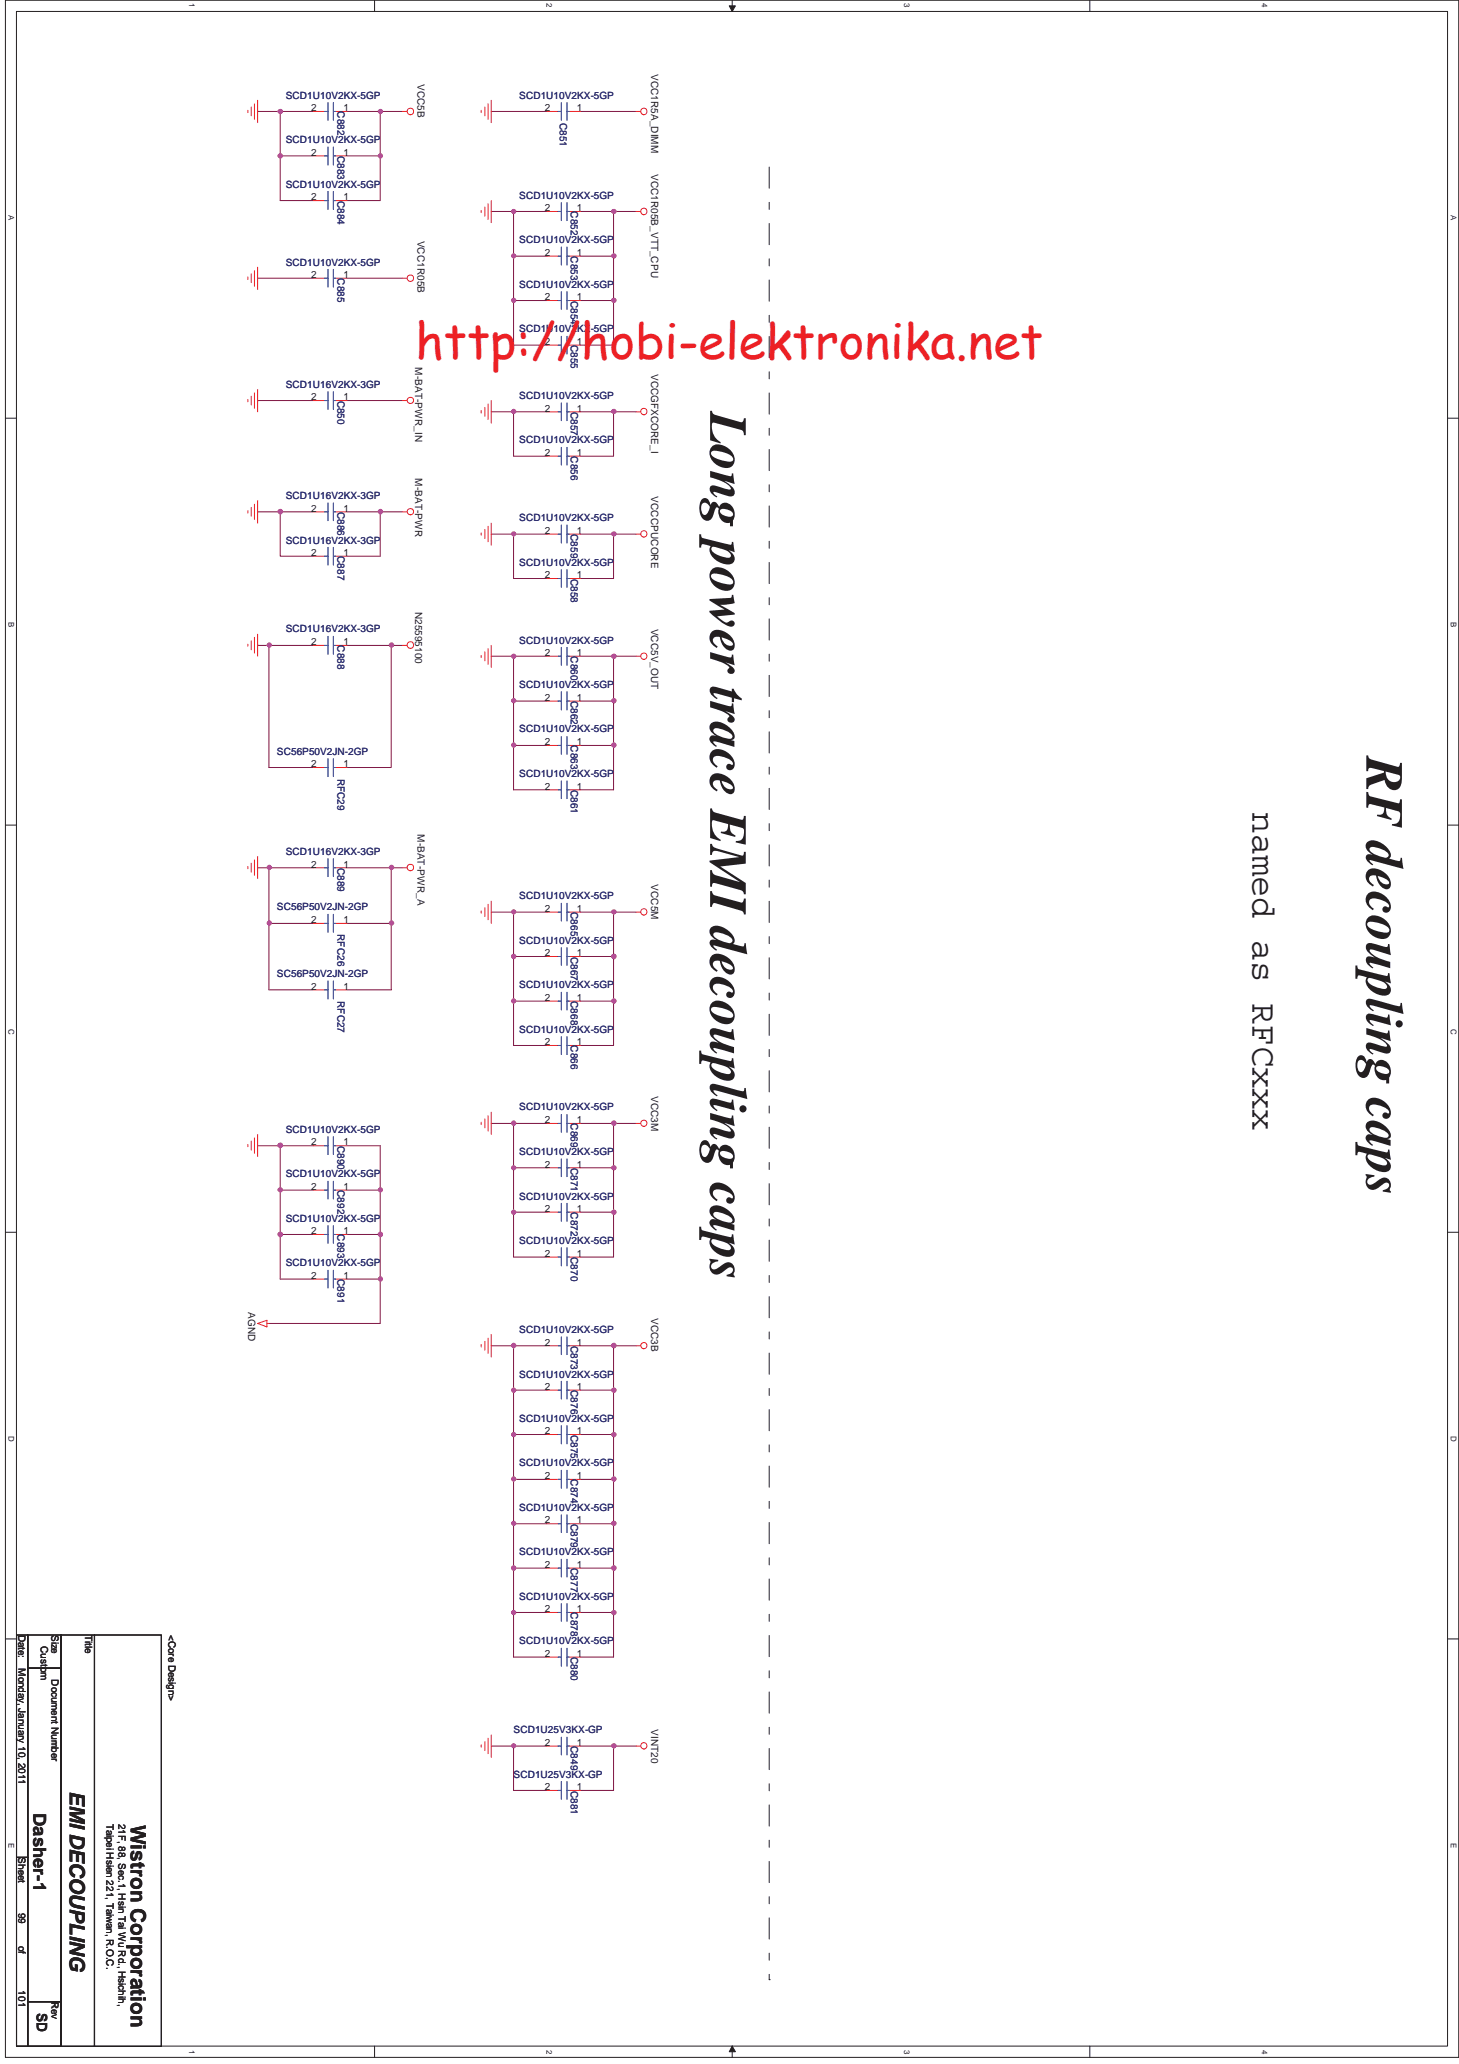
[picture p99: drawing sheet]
<svg xmlns="http://www.w3.org/2000/svg" width="210mm" height="297mm" viewBox="0 0 210 297" stroke-linecap="round" stroke-linejoin="round" font-family="sans-serif">
<defs><g id="words">
<g font-size="7.7" fill="#231f20">
<text x="102.2" y="59.3" transform="rotate(90 102.2 59.3)">Long power trace EMI decoupling caps</text>
<text x="196.6" y="108.9" transform="rotate(90 196.6 108.9)">RF decoupling caps</text>
</g>
<text font-size="7.1" fill="#ed2024" x="59.8" y="51.6">http://hobi-elektronika.net</text>
<text font-size="5.1" fill="#231f20" x="180.3" y="116.9" transform="rotate(90 180.3 116.9)">named as RFCxxx</text>
<g font-size="3" fill="#231f20">
<text x="10.1" y="257.8" transform="rotate(90 10.1 257.8)">EMI DECOUPLING</text>
<text x="18.8" y="262.6" transform="rotate(90 18.8 262.6)">Wistron Corporation</text>
</g>
<text font-size="2.5" fill="#231f20" x="4.8" y="260.9" transform="rotate(90 4.8 260.9)">Dasher-1</text>
<text font-size="2.1" fill="#231f20" x="5.3" y="289.7" transform="rotate(90 5.3 289.7)">SD</text>
<g font-size="1.4" fill="#231f20">
<text x="93.7" y="10.6" transform="rotate(90 93.7 10.6)">VCC1R5A_DIMM</text>
<text x="44.8" y="16">2</text>
<text x="49.4" y="16">1</text>
<text x="60.1" y="12.1" transform="rotate(90 60.1 12.1)">VCC5B</text>
<text x="78.4" y="16">2</text>
<text x="83" y="16">1</text>
<text x="44.8" y="22.4">2</text>
<text x="49.4" y="22.4">1</text>
<text x="44.8" y="28.8">2</text>
<text x="49.4" y="28.8">1</text>
<text x="93.7" y="25" transform="rotate(90 93.7 25)">VCC1R05B_VTT_CPU</text>
<text x="60.1" y="34.6" transform="rotate(90 60.1 34.6)">VCC1R05B</text>
<text x="78.4" y="30.4">2</text>
<text x="83" y="30.4">1</text>
<text x="44.8" y="40">2</text>
<text x="49.4" y="40">1</text>
<text x="78.4" y="36.8">2</text>
<text x="83" y="36.8">1</text>
<text x="78.4" y="43.2">2</text>
<text x="83" y="43.2">1</text>
<text x="59.7" y="52.9" transform="rotate(90 59.7 52.9)">M-BAT-PWR_IN</text>
<text x="78.4" y="49.6">2</text>
<text x="83" y="49.6">1</text>
<text x="93.7" y="53.8" transform="rotate(90 93.7 53.8)">VCCGFXCORE_I</text>
<text x="44.8" y="57.6">2</text>
<text x="49.4" y="57.6">1</text>
<text x="78.4" y="59.2">2</text>
<text x="83" y="59.2">1</text>
<text x="78.4" y="65.6">2</text>
<text x="83" y="65.6">1</text>
<text x="59.7" y="68.9" transform="rotate(90 59.7 68.9)">M-BAT-PWR</text>
<text x="93.7" y="71.4" transform="rotate(90 93.7 71.4)">VCCCPUCORE</text>
<text x="44.8" y="73.6">2</text>
<text x="49.4" y="73.6">1</text>
<text x="78.4" y="76.8">2</text>
<text x="83" y="76.8">1</text>
<text x="44.8" y="80">2</text>
<text x="49.4" y="80">1</text>
<text x="78.4" y="83.2">2</text>
<text x="83" y="83.2">1</text>
<text x="59.7" y="88" transform="rotate(90 59.7 88)">N25595100</text>
<text x="44.8" y="92.9">2</text>
<text x="49.4" y="92.9">1</text>
<text x="78.4" y="94.4">2</text>
<text x="83" y="94.4">1</text>
<text x="93.7" y="90.5" transform="rotate(90 93.7 90.5)">VCC5V_OUT</text>
<text x="78.4" y="100.8">2</text>
<text x="83" y="100.8">1</text>
<text x="78.4" y="107.2">2</text>
<text x="83" y="107.2">1</text>
<text x="44.8" y="110.4">2</text>
<text x="49.4" y="110.4">1</text>
<text x="78.4" y="113.6">2</text>
<text x="83" y="113.6">1</text>
<text x="44.8" y="124.8">2</text>
<text x="49.4" y="124.8">1</text>
<text x="60.1" y="120" transform="rotate(90 60.1 120)">M-BAT-PWR_A</text>
<text x="78.4" y="131.2">2</text>
<text x="83" y="131.2">1</text>
<text x="93.7" y="127.2" transform="rotate(90 93.7 127.2)">VCC5M</text>
<text x="44.8" y="132.9">2</text>
<text x="49.4" y="132.9">1</text>
<text x="78.4" y="137.6">2</text>
<text x="83" y="137.6">1</text>
<text x="44.8" y="142.4">2</text>
<text x="49.4" y="142.4">1</text>
<text x="78.4" y="144">2</text>
<text x="83" y="144">1</text>
<text x="78.4" y="150.4">2</text>
<text x="83" y="150.4">1</text>
<text x="78.4" y="161.6">2</text>
<text x="83" y="161.6">1</text>
<text x="93.7" y="157.7" transform="rotate(90 93.7 157.7)">VCC3M</text>
<text x="44.8" y="164.9">2</text>
<text x="49.4" y="164.9">1</text>
<text x="44.8" y="171.2">2</text>
<text x="49.4" y="171.2">1</text>
<text x="78.4" y="168">2</text>
<text x="83" y="168">1</text>
<text x="44.8" y="177.6">2</text>
<text x="49.4" y="177.6">1</text>
<text x="78.4" y="174.4">2</text>
<text x="83" y="174.4">1</text>
<text x="44.8" y="184">2</text>
<text x="49.4" y="184">1</text>
<text x="78.4" y="180.8">2</text>
<text x="83" y="180.8">1</text>
<text x="35.7" y="188.9" transform="rotate(90 35.7 188.9)">AGND</text>
<text x="93.7" y="189.7" transform="rotate(90 93.7 189.7)">VCC3B</text>
<text x="78.4" y="193.6">2</text>
<text x="83" y="193.6">1</text>
<text x="78.4" y="200">2</text>
<text x="83" y="200">1</text>
<text x="78.4" y="206.4">2</text>
<text x="83" y="206.4">1</text>
<text x="78.4" y="212.9">2</text>
<text x="83" y="212.9">1</text>
<text x="78.4" y="219.3">2</text>
<text x="83" y="219.3">1</text>
<text x="78.4" y="225.6">2</text>
<text x="83" y="225.6">1</text>
<text x="78.4" y="232">2</text>
<text x="83" y="232">1</text>
<text x="2.6" y="235.3" transform="rotate(90 2.6 235.3)">Date:</text>
<text x="5.9" y="236.9" transform="rotate(90 5.9 236.9)">Custom</text>
<text x="7.4" y="235.3" transform="rotate(90 7.4 235.3)">Size</text>
<text x="12.2" y="235.3" transform="rotate(90 12.2 235.3)">Title</text>
<text x="24.2" y="235.3" transform="rotate(90 24.2 235.3)">&lt;Core Design&gt;</text>
<text x="78.4" y="238.4">2</text>
<text x="83" y="238.4">1</text>
<text x="2.6" y="240.1" transform="rotate(90 2.6 240.1)">Monday, January 10, 2011</text>
<text x="7.4" y="241.7" transform="rotate(90 7.4 241.7)">Document Number</text>
<text x="78.4" y="251.2">2</text>
<text x="83" y="251.2">1</text>
<text x="93.7" y="248.9" transform="rotate(90 93.7 248.9)">VINT20</text>
<text x="78.4" y="257.6">2</text>
<text x="83" y="257.6">1</text>
<text x="15.3" y="262.5" transform="rotate(90 15.3 262.5)">Taipei Hsien 221, Taiwan, R.O.C.</text>
<text x="17" y="262.5" transform="rotate(90 17 262.5)">21F, 88, Sec.1, Hsin Tai Wu Rd., Hsichih,</text>
<text x="2.6" y="267.3" transform="rotate(90 2.6 267.3)">Sheet</text>
<text x="2.6" y="275.3" transform="rotate(90 2.6 275.3)">99</text>
<text x="2.6" y="280.1" transform="rotate(90 2.6 280.1)">of</text>
<text x="2.6" y="286.5" transform="rotate(90 2.6 286.5)">101</text>
<text x="7.4" y="288" transform="rotate(90 7.4 288)">Rev</text>
</g>
<g font-size="1.4" fill="#2d2d72">
<text x="41.1" y="14.2">SCD1U10V2KX-5GP</text>
<text x="48.6" y="16" transform="rotate(90 48.6 16)">C882</text>
<text x="74.7" y="14.2">SCD1U10V2KX-5GP</text>
<text x="80.6" y="17.6" transform="rotate(90 80.6 17.6)">C851</text>
<text x="41.1" y="20.6">SCD1U10V2KX-5GP</text>
<text x="48.6" y="22.4" transform="rotate(90 48.6 22.4)">C883</text>
<text x="41.1" y="27">SCD1U10V2KX-5GP</text>
<text x="48.6" y="28.9" transform="rotate(90 48.6 28.9)">C884</text>
<text x="74.7" y="28.6">SCD1U10V2KX-5GP</text>
<text x="74.7" y="35">SCD1U10V2KX-5GP</text>
<text x="82.2" y="30.4" transform="rotate(90 82.2 30.4)">C852</text>
<text x="41.1" y="38.2">SCD1U10V2KX-5GP</text>
<text x="48.6" y="40.1" transform="rotate(90 48.6 40.1)">C885</text>
<text x="74.7" y="41.4">SCD1U10V2KX-5GP</text>
<text x="82.2" y="36.9" transform="rotate(90 82.2 36.9)">C853</text>
<text x="74.7" y="47.8">SCD1U10V2KX-5GP</text>
<text x="82.2" y="43.3" transform="rotate(90 82.2 43.3)">C854</text>
<text x="82.2" y="49.6" transform="rotate(90 82.2 49.6)">C855</text>
<text x="41.1" y="55.8">SCD1U16V2KX-3GP</text>
<text x="48.6" y="57.6" transform="rotate(90 48.6 57.6)">C850</text>
<text x="74.7" y="57.4">SCD1U10V2KX-5GP</text>
<text x="82.2" y="59.3" transform="rotate(90 82.2 59.3)">C857</text>
<text x="74.7" y="63.8">SCD1U10V2KX-5GP</text>
<text x="82.2" y="65.6" transform="rotate(90 82.2 65.6)">C856</text>
<text x="41.1" y="71.8">SCD1U16V2KX-3GP</text>
<text x="48.6" y="73.7" transform="rotate(90 48.6 73.7)">C886</text>
<text x="74.7" y="75">SCD1U10V2KX-5GP</text>
<text x="82.2" y="76.9" transform="rotate(90 82.2 76.9)">C859</text>
<text x="41.1" y="78.2">SCD1U16V2KX-3GP</text>
<text x="48.6" y="80" transform="rotate(90 48.6 80)">C887</text>
<text x="74.7" y="81.4">SCD1U10V2KX-5GP</text>
<text x="82.2" y="83.3" transform="rotate(90 82.2 83.3)">C858</text>
<text x="41.1" y="91">SCD1U16V2KX-3GP</text>
<text x="48.6" y="92.9" transform="rotate(90 48.6 92.9)">C888</text>
<text x="74.7" y="92.6">SCD1U10V2KX-5GP</text>
<text x="82.2" y="94.5" transform="rotate(90 82.2 94.5)">C860</text>
<text x="74.7" y="99">SCD1U10V2KX-5GP</text>
<text x="82.2" y="100.9" transform="rotate(90 82.2 100.9)">C862</text>
<text x="74.7" y="105.4">SCD1U10V2KX-5GP</text>
<text x="82.2" y="107.3" transform="rotate(90 82.2 107.3)">C863</text>
<text x="39.9" y="108.6">SC56P50V2JN-2GP</text>
<text x="48.6" y="112" transform="rotate(90 48.6 112)">RFC29</text>
<text x="74.7" y="111.8">SCD1U10V2KX-5GP</text>
<text x="82.2" y="113.7" transform="rotate(90 82.2 113.7)">C861</text>
<text x="41.1" y="123">SCD1U16V2KX-3GP</text>
<text x="48.6" y="124.9" transform="rotate(90 48.6 124.9)">C889</text>
<text x="39.9" y="131">SC56P50V2JN-2GP</text>
<text x="74.7" y="129.4">SCD1U10V2KX-5GP</text>
<text x="82.2" y="131.3" transform="rotate(90 82.2 131.3)">C865</text>
<text x="48.6" y="134.4" transform="rotate(90 48.6 134.4)">RFC26</text>
<text x="74.7" y="135.8">SCD1U10V2KX-5GP</text>
<text x="82.2" y="137.7" transform="rotate(90 82.2 137.7)">C867</text>
<text x="39.9" y="140.6">SC56P50V2JN-2GP</text>
<text x="74.7" y="142.2">SCD1U10V2KX-5GP</text>
<text x="48.6" y="144.1" transform="rotate(90 48.6 144.1)">RFC27</text>
<text x="74.7" y="148.6">SCD1U10V2KX-5GP</text>
<text x="82.2" y="144.1" transform="rotate(90 82.2 144.1)">C868</text>
<text x="82.2" y="150.4" transform="rotate(90 82.2 150.4)">C866</text>
<text x="74.7" y="159.8">SCD1U10V2KX-5GP</text>
<text x="82.2" y="161.7" transform="rotate(90 82.2 161.7)">C869</text>
<text x="41.1" y="163">SCD1U10V2KX-5GP</text>
<text x="48.6" y="164.9" transform="rotate(90 48.6 164.9)">C890</text>
<text x="74.7" y="166.2">SCD1U10V2KX-5GP</text>
<text x="41.1" y="169.4">SCD1U10V2KX-5GP</text>
<text x="48.6" y="171.3" transform="rotate(90 48.6 171.3)">C892</text>
<text x="74.7" y="172.6">SCD1U10V2KX-5GP</text>
<text x="82.2" y="168.1" transform="rotate(90 82.2 168.1)">C871</text>
<text x="41.1" y="175.8">SCD1U10V2KX-5GP</text>
<text x="48.6" y="177.7" transform="rotate(90 48.6 177.7)">C893</text>
<text x="74.7" y="179">SCD1U10V2KX-5GP</text>
<text x="82.2" y="174.4" transform="rotate(90 82.2 174.4)">C872</text>
<text x="41.1" y="182.2">SCD1U10V2KX-5GP</text>
<text x="48.6" y="184.1" transform="rotate(90 48.6 184.1)">C891</text>
<text x="82.2" y="180.9" transform="rotate(90 82.2 180.9)">C870</text>
<text x="74.7" y="191.8">SCD1U10V2KX-5GP</text>
<text x="82.2" y="193.7" transform="rotate(90 82.2 193.7)">C873</text>
<text x="74.7" y="198.3">SCD1U10V2KX-5GP</text>
<text x="82.2" y="200" transform="rotate(90 82.2 200)">C876</text>
<text x="74.7" y="204.6">SCD1U10V2KX-5GP</text>
<text x="82.2" y="206.5" transform="rotate(90 82.2 206.5)">C875</text>
<text x="74.7" y="211">SCD1U10V2KX-5GP</text>
<text x="82.2" y="212.9" transform="rotate(90 82.2 212.9)">C874</text>
<text x="74.7" y="217.4">SCD1U10V2KX-5GP</text>
<text x="82.2" y="219.3" transform="rotate(90 82.2 219.3)">C879</text>
<text x="74.7" y="223.8">SCD1U10V2KX-5GP</text>
<text x="82.2" y="225.7" transform="rotate(90 82.2 225.7)">C877</text>
<text x="74.7" y="230.3">SCD1U10V2KX-5GP</text>
<text x="82.2" y="232.1" transform="rotate(90 82.2 232.1)">C878</text>
<text x="74.7" y="236.6">SCD1U10V2KX-5GP</text>
<text x="82.2" y="238.4" transform="rotate(90 82.2 238.4)">C880</text>
<text x="73.9" y="249.4">SCD1U25V3KX-GP</text>
<text x="82.2" y="251.3" transform="rotate(90 82.2 251.3)">C849</text>
<text x="73.9" y="255.8">SCD1U25V3KX-GP</text>
<text x="82.2" y="257.7" transform="rotate(90 82.2 257.7)">C881</text>
</g>
<g font-size="1.1" fill="#231f20">
<text x="27.2" y=".5" transform="rotate(90 27.2 .5)">1</text>
<text x="78.7" y=".5" transform="rotate(90 78.7 .5)">2</text>
<text x="130.1" y=".5" transform="rotate(90 130.1 .5)">3</text>
<text x="181.6" y=".5" transform="rotate(90 181.6 .5)">4</text>
<text x="1.2" y="30.9" transform="rotate(90 1.2 30.9)">A</text>
<text x="208.8" y="30.9" transform="rotate(90 208.8 30.9)">A</text>
<text x="1.2" y="89.5" transform="rotate(90 1.2 89.5)">B</text>
<text x="208.8" y="89.5" transform="rotate(90 208.8 89.5)">B</text>
<text x="1.2" y="148.1" transform="rotate(90 1.2 148.1)">C</text>
<text x="208.8" y="148.1" transform="rotate(90 208.8 148.1)">C</text>
<text x="1.2" y="206.7" transform="rotate(90 1.2 206.7)">D</text>
<text x="208.8" y="206.7" transform="rotate(90 208.8 206.7)">D</text>
<text x="1.2" y="265.2" transform="rotate(90 1.2 265.2)">E</text>
<text x="208.8" y="265.2" transform="rotate(90 208.8 265.2)">E</text>
<text x="27.2" y="295" transform="rotate(90 27.2 295)">1</text>
<text x="78.7" y="295" transform="rotate(90 78.7 295)">2</text>
<text x="130.1" y="295" transform="rotate(90 130.1 295)">3</text>
<text x="181.6" y="295" transform="rotate(90 181.6 295)">4</text>
</g>
</g></defs>
<path d="M.8 0h209.1v296.1h-209.1zM2.4 1.6h205.9v292.9h-205.9z" fill="none" stroke="#231f20" stroke-width=".14"/>
<g fill="#fff">
<path d="M208.6 30.9h1.2v.7h-1.2z"/>
<path d="M1 30.9h1.2v.7h-1.2z"/>
</g>
<path d="M.8 60.2h1.6M208.3 60.2h1.6" fill="none" stroke="#231f20" stroke-width=".14"/>
<g fill="#fff">
<path d="M208.6 89.5h1.2v.7h-1.2z"/>
<path d="M1 89.5h1.2v.7h-1.2z"/>
</g>
<path d="M.8 118.7h1.6M208.3 118.7h1.6" fill="none" stroke="#231f20" stroke-width=".14"/>
<g fill="#fff">
<path d="M208.6 148h1.2v.8h-1.2z"/>
<path d="M1 148h1.2v.8h-1.2z"/>
</g>
<path d="M.8 177.3h1.6M208.3 177.3h1.6" fill="none" stroke="#231f20" stroke-width=".14"/>
<g fill="#fff">
<path d="M208.6 206.6h1.2v.7h-1.2z"/>
<path d="M1 206.6h1.2v.7h-1.2z"/>
</g>
<path d="M.8 235.9h1.6M208.3 235.9h1.6" fill="none" stroke="#231f20" stroke-width=".14"/>
<g fill="#fff">
<path d="M208.6 265.1h1.2v.8h-1.2z"/>
<path d="M1 265.1h1.2v.8h-1.2z"/>
<path d="M181.4 .5h1.2v.6h-1.2z"/>
<path d="M181.4 294.9h1.2v.6h-1.2z"/>
<path d="M129.9 .5h1.2v.6h-1.2z"/>
<path d="M129.9 294.9h1.2v.6h-1.2z"/>
</g>
<path d="M156.8 0v1.6M156.8 294.5v1.6" fill="none" stroke="#231f20" stroke-width=".14"/>
<g fill="#fff">
<path d="M78.4 .5h1.2v.6h-1.2z"/>
<path d="M78.4 294.9h1.2v.6h-1.2z"/>
</g>
<path d="M105.4 0v1.6M105.4 294.5v1.6" fill="none" stroke="#231f20" stroke-width=".14"/>
<path d="M105 .8h.8l-.4 .8z" fill="#231f20"/>
<path d="M105 .8h.8l-.4 .8z" fill="none" stroke="#231f20" stroke-width=".14"/>
<path d="M105.4 294.5l.4 .8h-.8z" fill="#231f20"/>
<path d="M105.4 294.5l.4 .8h-.8z" fill="none" stroke="#231f20" stroke-width=".14"/>
<g fill="#fff">
<path d="M27 .5h1.2v.6h-1.2z"/>
<path d="M27 294.9h1.2v.6h-1.2z"/>
</g>
<path d="M53.9 0v1.6M53.9 294.5v1.6" fill="none" stroke="#231f20" stroke-width=".14"/>
<path d="M70.7 16h8M83.5 16h8M70.7 30.4h3.2M83.5 30.4h4.8" fill="none" stroke="#7f1542" stroke-width=".14"/>
<circle cx="73.9" cy="30.4" r=".3" fill="#b8529f"/>
<circle cx="73.9" cy="30.4" r=".3" fill="none" stroke="#b8529f" stroke-width=".14"/>
<path d="M73.9 30.4v6.5h4.8" fill="none" stroke="#7f1542" stroke-width=".14"/>
<circle cx="73.9" cy="36.8" r=".29" fill="#b8529f"/>
<circle cx="73.9" cy="36.8" r=".29" fill="none" stroke="#b8529f" stroke-width=".14"/>
<path d="M73.9 30.4h4.8M73.9 36.9v6.4M88.3 30.4v6.5h-4.8" fill="none" stroke="#7f1542" stroke-width=".14"/>
<circle cx="88.3" cy="30.4" r=".31" fill="#b8529f"/>
<circle cx="88.3" cy="30.4" r=".31" fill="none" stroke="#b8529f" stroke-width=".14"/>
<circle cx="88.3" cy="36.8" r=".3" fill="#b8529f"/>
<circle cx="88.3" cy="36.8" r=".3" fill="none" stroke="#b8529f" stroke-width=".14"/>
<path d="M88.3 30.4h3.2M88.3 36.9v6.4" fill="none" stroke="#7f1542" stroke-width=".14"/>
<circle cx="88.3" cy="43.2" r=".31" fill="#b8529f"/>
<circle cx="88.3" cy="43.2" r=".31" fill="none" stroke="#b8529f" stroke-width=".14"/>
<path d="M73.9 43.3h4.8M83.5 43.3h4.8" fill="none" stroke="#7f1542" stroke-width=".14"/>
<circle cx="73.9" cy="43.2" r=".3" fill="#b8529f"/>
<circle cx="73.9" cy="43.2" r=".3" fill="none" stroke="#b8529f" stroke-width=".14"/>
<path d="M73.9 43.3v6.4h4.8M78.7 59.3h-4.8v6.4h4.8M83.5 59.3h8M88.3 43.3v6.4h-4.8M88.3 59.3v6.4h-4.8" fill="none" stroke="#7f1542" stroke-width=".14"/>
<circle cx="88.3" cy="59.2" r=".3" fill="#b8529f"/>
<circle cx="88.3" cy="59.2" r=".3" fill="none" stroke="#b8529f" stroke-width=".14"/>
<path d="M70.7 59.3h3.2" fill="none" stroke="#7f1542" stroke-width=".14"/>
<circle cx="73.9" cy="59.2" r=".29" fill="#b8529f"/>
<circle cx="73.9" cy="59.2" r=".29" fill="none" stroke="#b8529f" stroke-width=".14"/>
<path d="M78.7 76.9h-4.8v6.4h4.8M83.5 76.9h8M88.3 76.9v6.4h-4.8" fill="none" stroke="#7f1542" stroke-width=".14"/>
<circle cx="88.3" cy="76.8" r=".3" fill="#b8529f"/>
<circle cx="88.3" cy="76.8" r=".3" fill="none" stroke="#b8529f" stroke-width=".14"/>
<path d="M70.7 76.9h3.2" fill="none" stroke="#7f1542" stroke-width=".14"/>
<circle cx="73.9" cy="76.8" r=".29" fill="#b8529f"/>
<circle cx="73.9" cy="76.8" r=".29" fill="none" stroke="#b8529f" stroke-width=".14"/>
<path d="M73.9 94.4v6.5M73.9 113.7h4.8M83.5 113.7h4.8" fill="none" stroke="#7f1542" stroke-width=".14"/>
<circle cx="73.9" cy="100.8" r=".3" fill="#b8529f"/>
<circle cx="73.9" cy="100.8" r=".3" fill="none" stroke="#b8529f" stroke-width=".14"/>
<path d="M70.7 94.4h8M73.9 100.9v6.4M83.5 100.9h4.8" fill="none" stroke="#7f1542" stroke-width=".14"/>
<circle cx="73.9" cy="94.5" r=".3" fill="#b8529f"/>
<circle cx="73.9" cy="94.5" r=".3" fill="none" stroke="#b8529f" stroke-width=".14"/>
<path d="M83.5 94.4h4.8v6.5" fill="none" stroke="#7f1542" stroke-width=".14"/>
<circle cx="88.3" cy="94.4" r=".31" fill="#b8529f"/>
<circle cx="88.3" cy="94.4" r=".31" fill="none" stroke="#b8529f" stroke-width=".14"/>
<circle cx="88.3" cy="100.8" r=".31" fill="#b8529f"/>
<circle cx="88.3" cy="100.8" r=".31" fill="none" stroke="#b8529f" stroke-width=".14"/>
<path d="M88.3 94.4h3.2M88.3 100.9v6.4" fill="none" stroke="#7f1542" stroke-width=".14"/>
<circle cx="88.3" cy="107.2" r=".3" fill="#b8529f"/>
<circle cx="88.3" cy="107.2" r=".3" fill="none" stroke="#b8529f" stroke-width=".14"/>
<path d="M73.9 100.9h4.8M73.9 107.3h4.8M83.5 107.3h4.8" fill="none" stroke="#7f1542" stroke-width=".14"/>
<circle cx="73.9" cy="107.2" r=".29" fill="#b8529f"/>
<circle cx="73.9" cy="107.2" r=".29" fill="none" stroke="#b8529f" stroke-width=".14"/>
<path d="M73.9 107.3v6.4M88.3 107.3v6.4M73.9 131.3v6.4M73.9 150.5h4.8M83.5 150.5h4.8" fill="none" stroke="#7f1542" stroke-width=".14"/>
<circle cx="73.9" cy="137.7" r=".32" fill="#b8529f"/>
<circle cx="73.9" cy="137.7" r=".32" fill="none" stroke="#b8529f" stroke-width=".14"/>
<path d="M70.7 131.3h8M73.9 137.7v6.4M83.5 137.7h4.8" fill="none" stroke="#7f1542" stroke-width=".14"/>
<circle cx="73.9" cy="131.2" r=".29" fill="#b8529f"/>
<circle cx="73.9" cy="131.2" r=".29" fill="none" stroke="#b8529f" stroke-width=".14"/>
<path d="M83.5 131.3h4.8v6.4" fill="none" stroke="#7f1542" stroke-width=".14"/>
<circle cx="88.3" cy="131.2" r=".3" fill="#b8529f"/>
<circle cx="88.3" cy="131.2" r=".3" fill="none" stroke="#b8529f" stroke-width=".14"/>
<circle cx="88.3" cy="137.6" r=".33" fill="#b8529f"/>
<circle cx="88.3" cy="137.6" r=".33" fill="none" stroke="#b8529f" stroke-width=".14"/>
<path d="M88.3 131.3h3.2M88.3 137.7v6.4" fill="none" stroke="#7f1542" stroke-width=".14"/>
<circle cx="88.3" cy="144.1" r=".3" fill="#b8529f"/>
<circle cx="88.3" cy="144.1" r=".3" fill="none" stroke="#b8529f" stroke-width=".14"/>
<path d="M73.9 137.7h4.8M73.9 144.1h4.8M83.5 144.1h4.8" fill="none" stroke="#7f1542" stroke-width=".14"/>
<circle cx="73.9" cy="144.1" r=".29" fill="#b8529f"/>
<circle cx="73.9" cy="144.1" r=".29" fill="none" stroke="#b8529f" stroke-width=".14"/>
<path d="M73.9 144.1v6.4M88.3 144.1v6.4M73.9 161.7v6.4M73.9 180.9h4.8M83.5 180.9h4.8" fill="none" stroke="#7f1542" stroke-width=".14"/>
<circle cx="73.9" cy="168.1" r=".29" fill="#b8529f"/>
<circle cx="73.9" cy="168.1" r=".29" fill="none" stroke="#b8529f" stroke-width=".14"/>
<path d="M70.7 161.7h8M73.9 168.1v6.3M83.5 168.1h4.8" fill="none" stroke="#7f1542" stroke-width=".14"/>
<circle cx="73.9" cy="161.7" r=".31" fill="#b8529f"/>
<circle cx="73.9" cy="161.7" r=".31" fill="none" stroke="#b8529f" stroke-width=".14"/>
<path d="M83.5 161.7h4.8v6.4" fill="none" stroke="#7f1542" stroke-width=".14"/>
<circle cx="88.3" cy="161.6" r=".32" fill="#b8529f"/>
<circle cx="88.3" cy="161.6" r=".32" fill="none" stroke="#b8529f" stroke-width=".14"/>
<circle cx="88.3" cy="168" r=".3" fill="#b8529f"/>
<circle cx="88.3" cy="168" r=".3" fill="none" stroke="#b8529f" stroke-width=".14"/>
<path d="M88.3 161.7h3.2M88.3 168.1v6.3" fill="none" stroke="#7f1542" stroke-width=".14"/>
<circle cx="88.3" cy="174.5" r=".31" fill="#b8529f"/>
<circle cx="88.3" cy="174.5" r=".31" fill="none" stroke="#b8529f" stroke-width=".14"/>
<path d="M73.9 168.1h4.8M73.9 174.4h4.8M83.5 174.4h4.8" fill="none" stroke="#7f1542" stroke-width=".14"/>
<circle cx="73.9" cy="174.5" r=".3" fill="#b8529f"/>
<circle cx="73.9" cy="174.5" r=".3" fill="none" stroke="#b8529f" stroke-width=".14"/>
<path d="M73.9 174.4v6.5M88.3 174.4v6.5M73.9 212.9h4.8M83.5 212.9h4.8" fill="none" stroke="#7f1542" stroke-width=".14"/>
<circle cx="73.9" cy="212.9" r=".29" fill="#b8529f"/>
<circle cx="73.9" cy="212.9" r=".29" fill="none" stroke="#b8529f" stroke-width=".14"/>
<path d="M73.9 193.7v6.4" fill="none" stroke="#7f1542" stroke-width=".14"/>
<circle cx="73.9" cy="200.1" r=".3" fill="#b8529f"/>
<circle cx="73.9" cy="200.1" r=".3" fill="none" stroke="#b8529f" stroke-width=".14"/>
<path d="M70.7 193.7h8M73.9 200.1v6.3M83.5 200.1h4.8" fill="none" stroke="#7f1542" stroke-width=".14"/>
<circle cx="73.9" cy="193.7" r=".31" fill="#b8529f"/>
<circle cx="73.9" cy="193.7" r=".31" fill="none" stroke="#b8529f" stroke-width=".14"/>
<path d="M83.5 193.7h4.8v6.4" fill="none" stroke="#7f1542" stroke-width=".14"/>
<circle cx="88.3" cy="193.6" r=".32" fill="#b8529f"/>
<circle cx="88.3" cy="193.6" r=".32" fill="none" stroke="#b8529f" stroke-width=".14"/>
<circle cx="88.3" cy="200.1" r=".31" fill="#b8529f"/>
<circle cx="88.3" cy="200.1" r=".31" fill="none" stroke="#b8529f" stroke-width=".14"/>
<path d="M88.3 193.7h3.2M88.3 200.1v6.3" fill="none" stroke="#7f1542" stroke-width=".14"/>
<circle cx="88.3" cy="206.5" r=".31" fill="#b8529f"/>
<circle cx="88.3" cy="206.5" r=".31" fill="none" stroke="#b8529f" stroke-width=".14"/>
<path d="M73.9 200.1h4.8M73.9 206.4h4.8M83.5 206.4h4.8" fill="none" stroke="#7f1542" stroke-width=".14"/>
<circle cx="73.9" cy="206.5" r=".3" fill="#b8529f"/>
<circle cx="73.9" cy="206.5" r=".3" fill="none" stroke="#b8529f" stroke-width=".14"/>
<path d="M73.9 206.4v6.5M88.3 206.4v6.5M73.9 232.1h4.8M83.5 232.1h4.8" fill="none" stroke="#7f1542" stroke-width=".14"/>
<circle cx="73.9" cy="232.1" r=".3" fill="#b8529f"/>
<circle cx="73.9" cy="232.1" r=".3" fill="none" stroke="#b8529f" stroke-width=".14"/>
<path d="M73.9 212.9v6.4" fill="none" stroke="#7f1542" stroke-width=".14"/>
<circle cx="73.9" cy="219.2" r=".29" fill="#b8529f"/>
<circle cx="73.9" cy="219.2" r=".29" fill="none" stroke="#b8529f" stroke-width=".14"/>
<path d="M73.9 219.3v6.4M88.3 212.9v6.4h-4.8" fill="none" stroke="#7f1542" stroke-width=".14"/>
<circle cx="88.3" cy="212.8" r=".3" fill="#b8529f"/>
<circle cx="88.3" cy="212.8" r=".3" fill="none" stroke="#b8529f" stroke-width=".14"/>
<circle cx="88.3" cy="219.2" r=".3" fill="#b8529f"/>
<circle cx="88.3" cy="219.2" r=".3" fill="none" stroke="#b8529f" stroke-width=".14"/>
<path d="M88.3 219.3v6.4" fill="none" stroke="#7f1542" stroke-width=".14"/>
<circle cx="88.3" cy="225.7" r=".33" fill="#b8529f"/>
<circle cx="88.3" cy="225.7" r=".33" fill="none" stroke="#b8529f" stroke-width=".14"/>
<path d="M73.9 219.3h4.8M73.9 225.7h4.8M83.5 225.7h4.8" fill="none" stroke="#7f1542" stroke-width=".14"/>
<circle cx="73.9" cy="225.7" r=".32" fill="#b8529f"/>
<circle cx="73.9" cy="225.7" r=".32" fill="none" stroke="#b8529f" stroke-width=".14"/>
<path d="M73.9 225.7v6.4M73.9 238.5h4.8M88.3 225.7v12.8h-4.8" fill="none" stroke="#7f1542" stroke-width=".14"/>
<circle cx="88.3" cy="232.1" r=".31" fill="#b8529f"/>
<circle cx="88.3" cy="232.1" r=".31" fill="none" stroke="#b8529f" stroke-width=".14"/>
<path d="M73.9 232.1v6.4M73.9 251.3h4.8M83.5 251.3h4.8" fill="none" stroke="#7f1542" stroke-width=".14"/>
<circle cx="73.9" cy="251.2" r=".29" fill="#b8529f"/>
<circle cx="73.9" cy="251.2" r=".29" fill="none" stroke="#b8529f" stroke-width=".14"/>
<path d="M70.7 251.3h3.2v6.4h4.8M91.5 251.3h-3.2v6.4h-4.8" fill="none" stroke="#7f1542" stroke-width=".14"/>
<circle cx="88.3" cy="251.2" r=".3" fill="#b8529f"/>
<circle cx="88.3" cy="251.2" r=".3" fill="none" stroke="#b8529f" stroke-width=".14"/>
<path d="M40.3 16v6.4" fill="none" stroke="#7f1542" stroke-width=".14"/>
<circle cx="40.3" cy="22.4" r=".31" fill="#b8529f"/>
<circle cx="40.3" cy="22.4" r=".31" fill="none" stroke="#b8529f" stroke-width=".14"/>
<path d="M37.1 16h8M40.3 22.4v6.5M49.9 22.4h4.8" fill="none" stroke="#7f1542" stroke-width=".14"/>
<circle cx="40.3" cy="16" r=".31" fill="#b8529f"/>
<circle cx="40.3" cy="16" r=".31" fill="none" stroke="#b8529f" stroke-width=".14"/>
<path d="M49.9 16h4.8v6.4" fill="none" stroke="#7f1542" stroke-width=".14"/>
<circle cx="54.7" cy="16" r=".3" fill="#b8529f"/>
<circle cx="54.7" cy="16" r=".3" fill="none" stroke="#b8529f" stroke-width=".14"/>
<circle cx="54.7" cy="22.4" r=".3" fill="#b8529f"/>
<circle cx="54.7" cy="22.4" r=".3" fill="none" stroke="#b8529f" stroke-width=".14"/>
<path d="M54.7 16h3.2M40.3 22.4h4.8M40.3 28.9h4.8M54.7 22.4v6.5h-4.8M37.1 57.6h8M37.1 40h8M49.9 40h8M49.9 57.6h8M57.9 73.7h-3.2v6.3" fill="none" stroke="#7f1542" stroke-width=".14"/>
<circle cx="54.7" cy="73.6" r=".31" fill="#b8529f"/>
<circle cx="54.7" cy="73.6" r=".31" fill="none" stroke="#b8529f" stroke-width=".14"/>
<path d="M45.1 73.7h-4.8v6.3h4.8M49.9 73.7h4.8M49.9 80h4.8" fill="none" stroke="#7f1542" stroke-width=".14"/>
<circle cx="40.3" cy="73.6" r=".32" fill="#b8529f"/>
<circle cx="40.3" cy="73.6" r=".32" fill="none" stroke="#b8529f" stroke-width=".14"/>
<path d="M37.1 73.7h3.2M37.1 92.9h1.6M56.3 92.9h1.6" fill="none" stroke="#7f1542" stroke-width=".14"/>
<circle cx="56.3" cy="92.8" r=".3" fill="#b8529f"/>
<circle cx="56.3" cy="92.8" r=".3" fill="none" stroke="#b8529f" stroke-width=".14"/>
<path d="M37.1 124.9h1.6M49.9 124.9h6.4" fill="none" stroke="#7f1542" stroke-width=".14"/>
<circle cx="56.3" cy="124.8" r=".3" fill="#b8529f"/>
<circle cx="56.3" cy="124.8" r=".3" fill="none" stroke="#b8529f" stroke-width=".14"/>
<path d="M49.9 184.1h4.8" fill="none" stroke="#7f1542" stroke-width=".14"/>
<circle cx="54.7" cy="184.1" r=".3" fill="#b8529f"/>
<circle cx="54.7" cy="184.1" r=".3" fill="none" stroke="#b8529f" stroke-width=".14"/>
<path d="M37.1 164.9h8M49.9 171.3h4.8M40.3 184.1h4.8" fill="none" stroke="#7f1542" stroke-width=".14"/>
<circle cx="40.3" cy="164.8" r=".31" fill="#b8529f"/>
<circle cx="40.3" cy="164.8" r=".31" fill="none" stroke="#b8529f" stroke-width=".14"/>
<path d="M40.3 171.3h4.8M49.9 164.9h4.8v6.4M49.9 177.7h4.8" fill="none" stroke="#7f1542" stroke-width=".14"/>
<circle cx="54.7" cy="177.7" r=".32" fill="#b8529f"/>
<circle cx="54.7" cy="177.7" r=".32" fill="none" stroke="#b8529f" stroke-width=".14"/>
<path d="M45.1 177.7h-4.8v6.4" fill="none" stroke="#7f1542" stroke-width=".14"/>
<circle cx="40.3" cy="177.7" r=".33" fill="#b8529f"/>
<circle cx="40.3" cy="177.7" r=".33" fill="none" stroke="#b8529f" stroke-width=".14"/>
<path d="M40.3 171.3v6.4M54.7 184.1v6.4h-16" fill="none" stroke="#7f1542" stroke-width=".14"/>
<circle cx="40.3" cy="171.2" r=".3" fill="#b8529f"/>
<circle cx="40.3" cy="171.2" r=".3" fill="none" stroke="#b8529f" stroke-width=".14"/>
<path d="M54.7 171.3v6.4" fill="none" stroke="#7f1542" stroke-width=".14"/>
<circle cx="54.7" cy="171.2" r=".29" fill="#b8529f"/>
<circle cx="54.7" cy="171.2" r=".29" fill="none" stroke="#b8529f" stroke-width=".14"/>
<path d="M40.3 164.9v6.4" fill="none" stroke="#7f1542" stroke-width=".14"/>
<circle cx="40.3" cy="164.8" r=".31" fill="#b8529f"/>
<circle cx="40.3" cy="164.8" r=".31" fill="none" stroke="#b8529f" stroke-width=".14"/>
<path d="M56.3 124.9v8h-6.4M54.7 177.7v6.4" fill="none" stroke="#7f1542" stroke-width=".14"/>
<circle cx="56.3" cy="132.8" r=".3" fill="#b8529f"/>
<circle cx="56.3" cy="132.8" r=".3" fill="none" stroke="#b8529f" stroke-width=".14"/>
<path d="M38.7 124.9v8M56.3 132.9v9.6h-6.4" fill="none" stroke="#7f1542" stroke-width=".14"/>
<circle cx="38.8" cy="132.8" r=".29" fill="#b8529f"/>
<circle cx="38.8" cy="132.8" r=".29" fill="none" stroke="#b8529f" stroke-width=".14"/>
<circle cx="38.8" cy="124.8" r=".29" fill="#b8529f"/>
<circle cx="38.8" cy="124.8" r=".29" fill="none" stroke="#b8529f" stroke-width=".14"/>
<path d="M38.7 92.9v17.6M56.3 92.9v17.6h-6.4M38.7 124.9h6.4M45.1 132.9h-6.4v9.6h6.4M56.3 124.9h1.6" fill="none" stroke="#7f1542" stroke-width=".14"/>
<circle cx="38.8" cy="92.8" r=".29" fill="#b8529f"/>
<circle cx="38.8" cy="92.8" r=".29" fill="none" stroke="#b8529f" stroke-width=".14"/>
<path d="M38.7 92.9h6.4M49.9 92.9h6.4M38.7 110.5h6.4" fill="none" stroke="#7f1542" stroke-width=".14"/>
<g fill="none" stroke="#ec2426" stroke-width=".14">
<path d="M35.7 15.9v.3M36.2 15.4v1.3M36.6 14.9v2.3M37.1 14.4v3.2M45.1 16h1.6M48.3 16h1.6M57.9 16h.7M69.3 15.9v.3M69.8 15.4v1.3M70.2 14.9v2.3M70.7 14.4v3.2M78.7 16h1.6"/>
<path d="M81.9 16h1.6M91.5 16h.7M35.7 39.9v.3M36.2 39.4v1.3M36.6 38.9v2.3M37.1 38.5v3.2M45.1 22.4h1.6M45.1 28.9h1.6M48.3 22.4h1.6M48.3 28.9h1.6M69.3 30.3v.3M69.8 29.8v1.3"/>
<path d="M70.2 29.3v2.3M70.7 28.9v3.1M78.7 30.4h1.6M78.7 36.9h1.6M81.9 30.4h1.6M81.9 36.9h1.6M91.5 30.4h.7M35.7 57.5v.3M36.2 57v1.3M36.6 56.6v2.2M37.1 56.1v3.2M45.1 40h1.6"/>
<path d="M45.1 57.6h1.6M48.3 40h1.6M48.3 57.6h1.6M57.9 40h.7M57.9 57.6h.7M69.3 59.1v.3M69.8 58.6v1.3M70.2 58.1v2.3M70.7 57.6v3.3M78.7 59.3h1.6M78.7 43.3h1.6M78.7 49.7h1.6"/>
<path d="M81.9 59.3h1.6M81.9 43.3h1.6M81.9 49.7h1.6M91.5 59.3h.7M35.7 73.5v.3M36.2 73v1.3M36.6 72.6v2.2M37.1 72v3.3M45.1 73.7h1.6M48.3 73.7h1.6M57.9 73.7h.7M69.3 76.7v.3"/>
<path d="M69.8 76.2v1.3M70.2 75.7v2.3M70.7 75.3v3.2M78.7 76.9h1.6M78.7 65.7h1.6M81.9 76.9h1.6M81.9 65.7h1.6M91.5 76.9h.7M35.7 92.7v.3M36.2 92.2v1.3M36.6 91.7v2.3M37.1 91.3v3.1"/>
<path d="M45.1 92.9h1.6M45.1 80h1.6M48.3 92.9h1.6M48.3 80h1.6M57.9 92.9h.7M69.3 94.3v.3M69.8 93.8v1.3M70.2 93.3v2.3M70.7 92.9v3.2M78.7 94.4h1.6M78.7 83.3h1.6M81.9 94.4h1.6"/>
<path d="M81.9 83.3h1.6M91.5 94.4h.7M45.1 110.5h1.6M48.3 110.5h1.6M78.7 113.7h1.6M78.7 100.9h1.6M78.7 107.3h1.6M81.9 113.7h1.6M81.9 100.9h1.6M81.9 107.3h1.6M35.7 124.7v.3M36.2 124.2v1.3"/>
<path d="M36.6 123.8v2.2M37.1 123.3v3.1M45.1 124.9h1.6M45.1 132.9h1.6M48.3 124.9h1.6M48.3 132.9h1.6M57.9 124.9h.7M69.3 131.1v.3M69.8 130.6v1.3M70.2 130.1v2.3M70.7 129.7v3.2M78.7 131.3h1.6"/>
<path d="M78.7 137.7h1.6M81.9 131.3h1.6M81.9 137.7h1.6M91.5 131.3h.7M45.1 142.5h1.6M48.3 142.5h1.6M78.7 150.5h1.6M78.7 144.1h1.6M81.9 150.5h1.6M81.9 144.1h1.6M35.7 164.7v.3M36.2 164.2v1.3"/>
<path d="M36.6 163.8v2.2M37.1 163.3v3.1M45.1 171.3h1.6M45.1 177.7h1.6M45.1 164.9h1.6M48.3 171.3h1.6M48.3 177.7h1.6M48.3 164.9h1.6M69.3 161.5v.4M69.8 161v1.3M70.2 160.6v2.2M70.7 160.1v3.2"/>
<path d="M78.7 161.7h1.6M78.7 168.1h1.6M78.7 174.4h1.6M81.9 161.7h1.6M81.9 168.1h1.6M81.9 174.4h1.6M91.5 161.7h.7M37.1 190.5l1.3-.5v1zM38.4 190.5h.3M45.1 184.1h1.6M48.3 184.1h1.6M69.3 193.5v.4"/>
<path d="M69.8 193v1.3M70.2 192.6v2.2M70.7 192.1v3.2M78.7 193.7h1.6M78.7 180.9h1.6M81.9 193.7h1.6M81.9 180.9h1.6M91.5 193.7h.7M78.7 219.3h1.6M78.7 212.9h1.6M78.7 206.4h1.6M78.7 200.1h1.6"/>
<path d="M81.9 219.3h1.6M81.9 212.9h1.6M81.9 206.4h1.6M81.9 200.1h1.6M78.7 225.7h1.6M78.7 232.1h1.6M78.7 238.5h1.6M81.9 225.7h1.6M81.9 232.1h1.6M81.9 238.5h1.6M69.3 251.1v.4M69.8 250.6v1.3"/>
<path d="M70.2 250.2v2.2M70.7 249.7v3.2M78.7 251.3h1.6M78.7 257.7h1.6M81.9 251.3h1.6M81.9 257.7h1.6M91.5 251.3h.7"/>
<circle cx="59.1" cy="16" r=".47"/>
<circle cx="92.7" cy="16" r=".46"/>
<circle cx="92.7" cy="30.4" r=".46"/>
<circle cx="59.1" cy="57.6" r=".46"/>
<circle cx="59.1" cy="40" r=".47"/>
<circle cx="92.7" cy="59.2" r=".46"/>
<circle cx="59.1" cy="73.6" r=".46"/>
<circle cx="92.7" cy="76.8" r=".46"/>
<circle cx="59.1" cy="92.8" r=".48"/>
<circle cx="92.7" cy="94.4" r=".46"/>
<circle cx="59.1" cy="124.8" r=".47"/>
<circle cx="92.7" cy="131.2" r=".46"/>
<circle cx="92.7" cy="161.6" r=".45"/>
<circle cx="92.7" cy="193.7" r=".45"/>
<circle cx="92.7" cy="251.3" r=".46"/>
</g>
<path d="M2.4 235.3h1.6v32h-1.6zM4 235.3h4.8v4.8h-4.8zM8.8 235.3h4.8v59.2h-4.8zM13.6 235.3h9.6v59.2h-9.6zM4 240.1h4.8v48h-4.8zM2.4 267.3h1.6v27.2h-1.6zM4 288.1h4.8v6.4h-4.8z" fill="none" stroke="#231f20" stroke-width=".14"/>
<path d="M110.7 24v260.9M110.7 284.9h.1" fill="none" stroke="#231f20" stroke-width=".14" stroke-dasharray="3 2 1 2"/>
<g fill="none" stroke="#3a53a4" stroke-width=".14">
<path d="M46.7 16h.5M47.2 14.8v2.5M48 16h.3M48 14.8v2.5M80.3 16h.5M80.8 14.8v2.5M81.6 16h.3M81.6 14.8v2.5M46.7 22.4h.5M46.7 28.9h.5M47.2 21.2v2.5M47.2 27.6v2.5"/>
<path d="M47.2 38.8v2.5M48 22.4h.3M48 28.9h.3M48 21.2v2.5M48 27.6v2.5M48 38.8v2.5M80.3 36.9h.5M80.3 30.4h.5M80.8 29.2v2.5M80.8 35.6v2.5M81.6 36.9h.3M81.6 30.4h.3"/>
<path d="M81.6 29.2v2.5M81.6 35.6v2.5M46.7 40h.5M46.7 57.6h.5M47.2 56.4v2.5M48 40h.3M48 57.6h.3M48 56.4v2.5M80.3 59.3h.5M80.3 43.3h.5M80.3 49.7h.5M80.8 42v2.5"/>
<path d="M80.8 48.4v2.5M80.8 58v2.5M81.6 59.3h.3M81.6 43.3h.3M81.6 49.7h.3M81.6 42v2.5M81.6 48.4v2.5M81.6 58v2.5M46.7 73.7h.5M47.2 72.4v2.5M47.2 78.8v2.5M48 73.7h.3"/>
<path d="M48 72.4v2.5M48 78.8v2.5M80.3 65.7h.5M80.3 76.9h.5M80.8 64.4v2.5M80.8 75.6v2.5M81.6 65.7h.3M81.6 76.9h.3M81.6 64.4v2.5M81.6 75.6v2.5M46.7 92.9h.5M46.7 80h.5"/>
<path d="M47.2 91.6v2.6M48 92.9h.3M48 80h.3M48 91.6v2.6M80.3 83.3h.5M80.3 94.4h.5M80.8 82v2.5M80.8 93.2v2.5M80.8 99.6v2.6M81.6 83.3h.3M81.6 94.4h.3M81.6 82v2.5"/>
<path d="M81.6 93.2v2.5M81.6 99.6v2.6M46.7 110.5h.5M47.2 109.2v2.6M48 110.5h.3M48 109.2v2.6M80.3 113.7h.5M80.3 100.9h.5M80.3 107.3h.5M80.8 106v2.5M80.8 112.4v2.5M81.6 113.7h.3"/>
<path d="M81.6 100.9h.3M81.6 107.3h.3M81.6 106v2.5M81.6 112.4v2.5M46.7 132.9h.5M46.7 124.9h.5M47.2 123.6v2.6M47.2 131.6v2.6M48 132.9h.3M48 124.9h.3M48 123.6v2.6M48 131.6v2.6"/>
<path d="M80.3 137.7h.5M80.3 131.3h.5M80.8 130v2.5M80.8 136.4v2.5M81.6 137.7h.3M81.6 131.3h.3M81.6 130v2.5M81.6 136.4v2.5M46.7 142.5h.5M47.2 141.2v2.6M48 142.5h.3M48 141.2v2.6"/>
<path d="M80.3 150.5h.5M80.3 144.1h.5M80.8 142.8v2.5M80.8 149.2v2.6M81.6 150.5h.3M81.6 144.1h.3M81.6 142.8v2.5M81.6 149.2v2.6M46.7 171.3h.5M46.7 177.7h.5M46.7 164.9h.5M47.2 163.6v2.6"/>
<path d="M47.2 170v2.5M47.2 176.4v2.5M48 171.3h.3M48 177.7h.3M48 164.9h.3M48 163.6v2.6M48 170v2.5M48 176.4v2.5M80.3 168.1h.5M80.3 174.4h.5M80.3 161.7h.5M80.8 160.4v2.5"/>
<path d="M80.8 166.8v2.5M80.8 173.2v2.6M80.8 179.6v2.6M81.6 168.1h.3M81.6 174.4h.3M81.6 161.7h.3M81.6 160.4v2.5M81.6 166.8v2.5M81.6 173.2v2.6M81.6 179.6v2.6M46.7 184.1h.5M47.2 182.8v2.5"/>
<path d="M48 184.1h.3M48 182.8v2.5M80.3 193.7h.5M80.3 180.9h.5M80.8 192.4v2.5M80.8 198.8v2.5M81.6 193.7h.3M81.6 180.9h.3M81.6 192.4v2.5M81.6 198.8v2.5M80.3 219.3h.5M80.3 212.9h.5"/>
<path d="M80.3 206.4h.5M80.3 200.1h.5M80.8 205.2v2.6M80.8 211.6v2.6M80.8 218v2.6M81.6 219.3h.3M81.6 212.9h.3M81.6 206.4h.3M81.6 200.1h.3M81.6 205.2v2.6M81.6 211.6v2.6M81.6 218v2.6"/>
<path d="M80.3 225.7h.5M80.3 232.1h.5M80.3 238.5h.5M80.8 224.4v2.5M80.8 230.8v2.5M80.8 237.2v2.6M81.6 225.7h.3M81.6 232.1h.3M81.6 238.5h.3M81.6 224.4v2.5M81.6 230.8v2.5M81.6 237.2v2.6"/>
<path d="M80.3 257.7h.5M80.3 251.3h.5M80.8 250v2.6M80.8 256.4v2.5M81.6 257.7h.3M81.6 251.3h.3M81.6 250v2.6M81.6 256.4v2.5"/>
</g>
<circle cx="73.9" cy="30.4" r=".3" fill="#b8529f"/>
<circle cx="73.9" cy="30.4" r=".3" fill="none" stroke="#b8529f" stroke-width=".14"/>
<circle cx="73.9" cy="36.8" r=".29" fill="#b8529f"/>
<circle cx="73.9" cy="36.8" r=".29" fill="none" stroke="#b8529f" stroke-width=".14"/>
<circle cx="88.3" cy="30.4" r=".31" fill="#b8529f"/>
<circle cx="88.3" cy="30.4" r=".31" fill="none" stroke="#b8529f" stroke-width=".14"/>
<circle cx="88.3" cy="36.8" r=".3" fill="#b8529f"/>
<circle cx="88.3" cy="36.8" r=".3" fill="none" stroke="#b8529f" stroke-width=".14"/>
<circle cx="88.3" cy="43.2" r=".31" fill="#b8529f"/>
<circle cx="88.3" cy="43.2" r=".31" fill="none" stroke="#b8529f" stroke-width=".14"/>
<circle cx="73.9" cy="43.2" r=".3" fill="#b8529f"/>
<circle cx="73.9" cy="43.2" r=".3" fill="none" stroke="#b8529f" stroke-width=".14"/>
<circle cx="88.3" cy="59.2" r=".3" fill="#b8529f"/>
<circle cx="88.3" cy="59.2" r=".3" fill="none" stroke="#b8529f" stroke-width=".14"/>
<circle cx="73.9" cy="59.2" r=".29" fill="#b8529f"/>
<circle cx="73.9" cy="59.2" r=".29" fill="none" stroke="#b8529f" stroke-width=".14"/>
<circle cx="88.3" cy="76.8" r=".3" fill="#b8529f"/>
<circle cx="88.3" cy="76.8" r=".3" fill="none" stroke="#b8529f" stroke-width=".14"/>
<circle cx="73.9" cy="76.8" r=".29" fill="#b8529f"/>
<circle cx="73.9" cy="76.8" r=".29" fill="none" stroke="#b8529f" stroke-width=".14"/>
<circle cx="73.9" cy="100.8" r=".3" fill="#b8529f"/>
<circle cx="73.9" cy="100.8" r=".3" fill="none" stroke="#b8529f" stroke-width=".14"/>
<circle cx="73.9" cy="94.5" r=".3" fill="#b8529f"/>
<circle cx="73.9" cy="94.5" r=".3" fill="none" stroke="#b8529f" stroke-width=".14"/>
<circle cx="88.3" cy="94.4" r=".31" fill="#b8529f"/>
<circle cx="88.3" cy="94.4" r=".31" fill="none" stroke="#b8529f" stroke-width=".14"/>
<circle cx="88.3" cy="100.8" r=".31" fill="#b8529f"/>
<circle cx="88.3" cy="100.8" r=".31" fill="none" stroke="#b8529f" stroke-width=".14"/>
<circle cx="88.3" cy="107.2" r=".3" fill="#b8529f"/>
<circle cx="88.3" cy="107.2" r=".3" fill="none" stroke="#b8529f" stroke-width=".14"/>
<circle cx="73.9" cy="107.2" r=".29" fill="#b8529f"/>
<circle cx="73.9" cy="107.2" r=".29" fill="none" stroke="#b8529f" stroke-width=".14"/>
<circle cx="73.9" cy="137.7" r=".32" fill="#b8529f"/>
<circle cx="73.9" cy="137.7" r=".32" fill="none" stroke="#b8529f" stroke-width=".14"/>
<circle cx="73.9" cy="131.2" r=".29" fill="#b8529f"/>
<circle cx="73.9" cy="131.2" r=".29" fill="none" stroke="#b8529f" stroke-width=".14"/>
<circle cx="88.3" cy="131.2" r=".3" fill="#b8529f"/>
<circle cx="88.3" cy="131.2" r=".3" fill="none" stroke="#b8529f" stroke-width=".14"/>
<circle cx="88.3" cy="137.6" r=".33" fill="#b8529f"/>
<circle cx="88.3" cy="137.6" r=".33" fill="none" stroke="#b8529f" stroke-width=".14"/>
<circle cx="88.3" cy="144.1" r=".3" fill="#b8529f"/>
<circle cx="88.3" cy="144.1" r=".3" fill="none" stroke="#b8529f" stroke-width=".14"/>
<circle cx="73.9" cy="144.1" r=".29" fill="#b8529f"/>
<circle cx="73.9" cy="144.1" r=".29" fill="none" stroke="#b8529f" stroke-width=".14"/>
<circle cx="73.9" cy="168.1" r=".29" fill="#b8529f"/>
<circle cx="73.9" cy="168.1" r=".29" fill="none" stroke="#b8529f" stroke-width=".14"/>
<circle cx="73.9" cy="161.7" r=".31" fill="#b8529f"/>
<circle cx="73.9" cy="161.7" r=".31" fill="none" stroke="#b8529f" stroke-width=".14"/>
<circle cx="88.3" cy="161.6" r=".32" fill="#b8529f"/>
<circle cx="88.3" cy="161.6" r=".32" fill="none" stroke="#b8529f" stroke-width=".14"/>
<circle cx="88.3" cy="168" r=".3" fill="#b8529f"/>
<circle cx="88.3" cy="168" r=".3" fill="none" stroke="#b8529f" stroke-width=".14"/>
<circle cx="88.3" cy="174.5" r=".31" fill="#b8529f"/>
<circle cx="88.3" cy="174.5" r=".31" fill="none" stroke="#b8529f" stroke-width=".14"/>
<circle cx="73.9" cy="174.5" r=".3" fill="#b8529f"/>
<circle cx="73.9" cy="174.5" r=".3" fill="none" stroke="#b8529f" stroke-width=".14"/>
<circle cx="73.9" cy="212.9" r=".29" fill="#b8529f"/>
<circle cx="73.9" cy="212.9" r=".29" fill="none" stroke="#b8529f" stroke-width=".14"/>
<circle cx="73.9" cy="200.1" r=".3" fill="#b8529f"/>
<circle cx="73.9" cy="200.1" r=".3" fill="none" stroke="#b8529f" stroke-width=".14"/>
<circle cx="73.9" cy="193.7" r=".31" fill="#b8529f"/>
<circle cx="73.9" cy="193.7" r=".31" fill="none" stroke="#b8529f" stroke-width=".14"/>
<circle cx="88.3" cy="193.6" r=".32" fill="#b8529f"/>
<circle cx="88.3" cy="193.6" r=".32" fill="none" stroke="#b8529f" stroke-width=".14"/>
<circle cx="88.3" cy="200.1" r=".31" fill="#b8529f"/>
<circle cx="88.3" cy="200.1" r=".31" fill="none" stroke="#b8529f" stroke-width=".14"/>
<circle cx="88.3" cy="206.5" r=".31" fill="#b8529f"/>
<circle cx="88.3" cy="206.5" r=".31" fill="none" stroke="#b8529f" stroke-width=".14"/>
<circle cx="73.9" cy="206.5" r=".3" fill="#b8529f"/>
<circle cx="73.9" cy="206.5" r=".3" fill="none" stroke="#b8529f" stroke-width=".14"/>
<circle cx="73.9" cy="232.1" r=".3" fill="#b8529f"/>
<circle cx="73.9" cy="232.1" r=".3" fill="none" stroke="#b8529f" stroke-width=".14"/>
<circle cx="73.9" cy="219.2" r=".29" fill="#b8529f"/>
<circle cx="73.9" cy="219.2" r=".29" fill="none" stroke="#b8529f" stroke-width=".14"/>
<circle cx="88.3" cy="212.8" r=".3" fill="#b8529f"/>
<circle cx="88.3" cy="212.8" r=".3" fill="none" stroke="#b8529f" stroke-width=".14"/>
<circle cx="88.3" cy="219.2" r=".3" fill="#b8529f"/>
<circle cx="88.3" cy="219.2" r=".3" fill="none" stroke="#b8529f" stroke-width=".14"/>
<circle cx="88.3" cy="225.7" r=".33" fill="#b8529f"/>
<circle cx="88.3" cy="225.7" r=".33" fill="none" stroke="#b8529f" stroke-width=".14"/>
<circle cx="73.9" cy="225.7" r=".32" fill="#b8529f"/>
<circle cx="73.9" cy="225.7" r=".32" fill="none" stroke="#b8529f" stroke-width=".14"/>
<circle cx="88.3" cy="232.1" r=".31" fill="#b8529f"/>
<circle cx="88.3" cy="232.1" r=".31" fill="none" stroke="#b8529f" stroke-width=".14"/>
<circle cx="73.9" cy="251.2" r=".29" fill="#b8529f"/>
<circle cx="73.9" cy="251.2" r=".29" fill="none" stroke="#b8529f" stroke-width=".14"/>
<circle cx="88.3" cy="251.2" r=".3" fill="#b8529f"/>
<circle cx="88.3" cy="251.2" r=".3" fill="none" stroke="#b8529f" stroke-width=".14"/>
<circle cx="40.3" cy="22.4" r=".31" fill="#b8529f"/>
<circle cx="40.3" cy="22.4" r=".31" fill="none" stroke="#b8529f" stroke-width=".14"/>
<circle cx="40.3" cy="16" r=".31" fill="#b8529f"/>
<circle cx="40.3" cy="16" r=".31" fill="none" stroke="#b8529f" stroke-width=".14"/>
<circle cx="54.7" cy="16" r=".3" fill="#b8529f"/>
<circle cx="54.7" cy="16" r=".3" fill="none" stroke="#b8529f" stroke-width=".14"/>
<circle cx="54.7" cy="22.4" r=".3" fill="#b8529f"/>
<circle cx="54.7" cy="22.4" r=".3" fill="none" stroke="#b8529f" stroke-width=".14"/>
<circle cx="54.7" cy="73.6" r=".31" fill="#b8529f"/>
<circle cx="54.7" cy="73.6" r=".31" fill="none" stroke="#b8529f" stroke-width=".14"/>
<circle cx="40.3" cy="73.6" r=".32" fill="#b8529f"/>
<circle cx="40.3" cy="73.6" r=".32" fill="none" stroke="#b8529f" stroke-width=".14"/>
<circle cx="56.3" cy="92.8" r=".3" fill="#b8529f"/>
<circle cx="56.3" cy="92.8" r=".3" fill="none" stroke="#b8529f" stroke-width=".14"/>
<circle cx="56.3" cy="124.8" r=".3" fill="#b8529f"/>
<circle cx="56.3" cy="124.8" r=".3" fill="none" stroke="#b8529f" stroke-width=".14"/>
<circle cx="54.7" cy="184.1" r=".3" fill="#b8529f"/>
<circle cx="54.7" cy="184.1" r=".3" fill="none" stroke="#b8529f" stroke-width=".14"/>
<circle cx="40.3" cy="164.8" r=".31" fill="#b8529f"/>
<circle cx="40.3" cy="164.8" r=".31" fill="none" stroke="#b8529f" stroke-width=".14"/>
<circle cx="54.7" cy="177.7" r=".32" fill="#b8529f"/>
<circle cx="54.7" cy="177.7" r=".32" fill="none" stroke="#b8529f" stroke-width=".14"/>
<circle cx="40.3" cy="177.7" r=".33" fill="#b8529f"/>
<circle cx="40.3" cy="177.7" r=".33" fill="none" stroke="#b8529f" stroke-width=".14"/>
<circle cx="40.3" cy="171.2" r=".3" fill="#b8529f"/>
<circle cx="40.3" cy="171.2" r=".3" fill="none" stroke="#b8529f" stroke-width=".14"/>
<circle cx="54.7" cy="171.2" r=".29" fill="#b8529f"/>
<circle cx="54.7" cy="171.2" r=".29" fill="none" stroke="#b8529f" stroke-width=".14"/>
<circle cx="40.3" cy="164.8" r=".31" fill="#b8529f"/>
<circle cx="40.3" cy="164.8" r=".31" fill="none" stroke="#b8529f" stroke-width=".14"/>
<circle cx="56.3" cy="132.8" r=".3" fill="#b8529f"/>
<circle cx="56.3" cy="132.8" r=".3" fill="none" stroke="#b8529f" stroke-width=".14"/>
<circle cx="38.8" cy="132.8" r=".29" fill="#b8529f"/>
<circle cx="38.8" cy="132.8" r=".29" fill="none" stroke="#b8529f" stroke-width=".14"/>
<circle cx="38.8" cy="124.8" r=".29" fill="#b8529f"/>
<circle cx="38.8" cy="124.8" r=".29" fill="none" stroke="#b8529f" stroke-width=".14"/>
<circle cx="38.8" cy="92.8" r=".29" fill="#b8529f"/>
<circle cx="38.8" cy="92.8" r=".29" fill="none" stroke="#b8529f" stroke-width=".14"/>
<use href="#words"/>
</svg>
